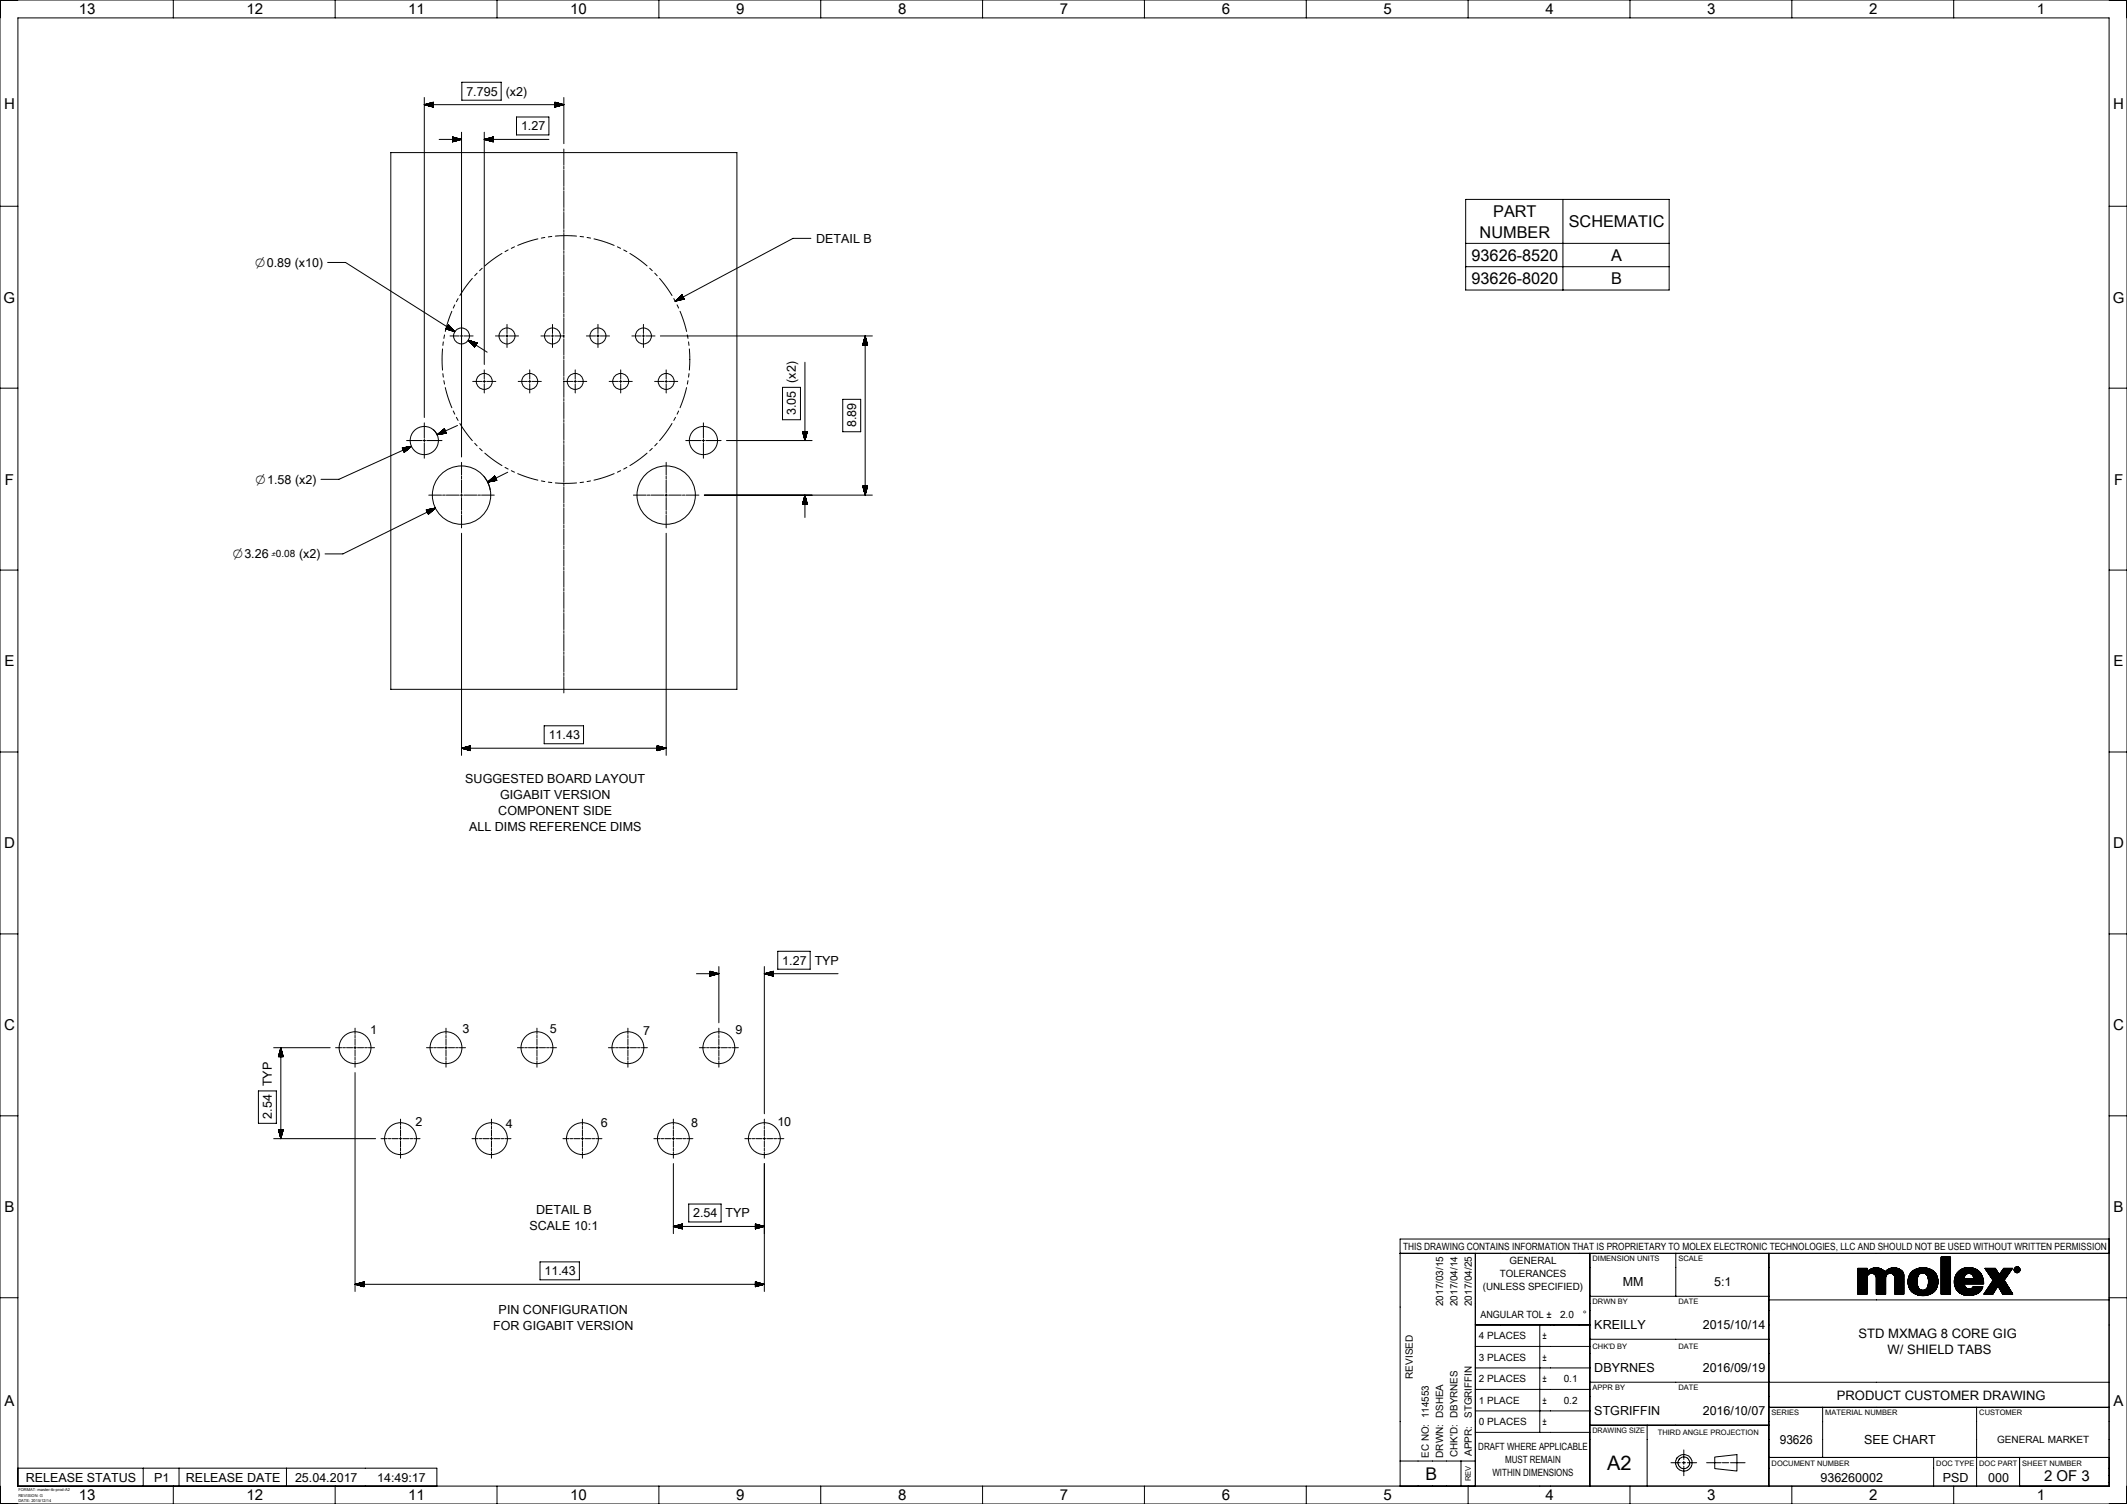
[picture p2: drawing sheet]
<svg xmlns="http://www.w3.org/2000/svg" width="594mm" height="420mm" viewBox="0 0 594 420" stroke-linecap="round" stroke-linejoin="round" font-family="sans-serif">
<defs><g id="words">
<text font-size="5.6" x="448.8" y="410.5">A2</text>
<text font-size="4.9" x="398.1" y="413.2">B</text>
<g font-size="4.5">
<text x="417" y="60.6">PART</text>
<text x="438.1" y="63.5">SCHEMATIC</text>
<text x="413.2" y="66.3">NUMBER</text>
<text x="411" y="72.9">93626-8520</text>
<text x="450" y="72.8">A</text>
<text x="411" y="79.4">93626-8020</text>
<text x="450" y="79.4">B</text>
</g>
<g font-size="4.2">
<text x="22" y="4">13</text>
<text x="68.8" y="4">12</text>
<text x="114" y="4">11</text>
<text x="159.2" y="4">10</text>
<text x="205.6" y="4">9</text>
<text x="250.8" y="4">8</text>
<text x="296" y="4">7</text>
<text x="341.2" y="4">6</text>
<text x="386.4" y="4">5</text>
<text x="431.6" y="4">4</text>
<text x="476.8" y="4">3</text>
<text x="522" y="4">2</text>
<text x="568.8" y="4">1</text>
<text x="1.1" y="30.3">H</text>
<text x="590.1" y="30.3">H</text>
<text x="1" y="84.5">G</text>
<text x="590" y="84.5">G</text>
<text x="1.4" y="135.3">F</text>
<text x="590.4" y="135.3">F</text>
<text x="1.3" y="186.1">E</text>
<text x="590.3" y="186.1">E</text>
<text x="1.1" y="236.9">D</text>
<text x="590.1" y="236.9">D</text>
<text x="1.1" y="287.7">C</text>
<text x="590.1" y="287.7">C</text>
<text x="1.3" y="338.5">B</text>
<text x="590.3" y="338.5">B</text>
<text x="1.3" y="392.7">A</text>
<text x="590.3" y="392.7">A</text>
<text x="570.8" y="413.5">2 OF 3</text>
<text x="22" y="419">13</text>
<text x="68.8" y="419">12</text>
<text x="114" y="419">11</text>
<text x="159.2" y="419">10</text>
<text x="205.6" y="419">9</text>
<text x="250.8" y="419">8</text>
<text x="296" y="419">7</text>
<text x="341.2" y="419">6</text>
<text x="386.4" y="419">5</text>
<text x="431.6" y="419">4</text>
<text x="476.8" y="419">3</text>
<text x="522" y="419">2</text>
<text x="568.8" y="419">1</text>
</g>
<g font-size="3.7">
<text x="71.3" y="74.5">⌀0.89 (x10)</text>
<text x="71.4" y="135.1">⌀1.58 (x2)</text>
<text x="65" y="155.9">⌀3.26</text>
</g>
<g font-size="3.6">
<text x="519" y="373.5">STD MXMAG 8 CORE GIG</text>
<text x="527.1" y="378.1">W/ SHIELD TABS</text>
<text x="513" y="390.8">PRODUCT CUSTOMER DRAWING</text>
</g>
<g font-size="3.5">
<text x="130.2" y="26.7">7.795</text>
<text x="141.2" y="26.7">(x2)</text>
<text x="145.5" y="36.4">1.27</text>
<text x="228" y="67.8">DETAIL B</text>
<text x="222.3" y="106.9" transform="rotate(-90 222.3 106.9)">(x2)</text>
<text x="222.3" y="116" transform="rotate(-90 222.3 116)">3.05</text>
<text x="239.1" y="119.3" transform="rotate(-90 239.1 119.3)">8.89</text>
<text x="83.5" y="155.9">(x2)</text>
<text x="153.2" y="206.4">11.43</text>
<text x="129.9" y="218.6">SUGGESTED BOARD LAYOUT</text>
<text x="139.2" y="227.5">COMPONENT SIDE</text>
<text x="139.7" y="223.1">GIGABIT VERSION</text>
<text x="131" y="232">ALL DIMS REFERENCE DIMS</text>
<text x="218.5" y="269.4">1.27</text>
<text x="227.5" y="269.4">TYP</text>
<text x="103.4" y="288.8">1</text>
<text x="129.2" y="288.4">3</text>
<text x="153.6" y="288.4">5</text>
<text x="179.6" y="288.9">7</text>
<text x="205.4" y="288.7">9</text>
<text x="75.9" y="303.4" transform="rotate(-90 75.9 303.4)">TYP</text>
<text x="75.9" y="312.4" transform="rotate(-90 75.9 312.4)">2.54</text>
<text x="116.1" y="314.5">2</text>
<text x="141.3" y="315.1">4</text>
<text x="167.8" y="314.6">6</text>
<text x="193" y="314.7">8</text>
<text x="217.1" y="314.5">10</text>
<text x="149.7" y="339">DETAIL B</text>
<text x="193.6" y="340">2.54</text>
<text x="202.6" y="340">TYP</text>
<text x="147.9" y="343.5">SCALE 10:1</text>
<text x="152.1" y="356.2">11.43</text>
<text x="453.2" y="359.2">MM</text>
<text x="478.7" y="359.3">5:1</text>
<text x="137.7" y="371.5">FOR GIGABIT VERSION</text>
<text x="139.3" y="367.1">PIN CONFIGURATION</text>
<text x="445.2" y="371.2">KREILLY</text>
<text x="475.5" y="371.3">2015/10/14</text>
<text x="445.2" y="383.3">DBYRNES</text>
<text x="475.5" y="383.3">2016/09/19</text>
<text x="445.2" y="395.3">STGRIFFIN</text>
<text x="475.5" y="395.3">2016/10/07</text>
<text x="497" y="403.3">93626</text>
<text x="520.6" y="403.3">SEE CHART</text>
<text x="7.2" y="413.8">RELEASE STATUS</text>
<text x="43" y="413.8">P1</text>
<text x="51.9" y="413.8">RELEASE DATE</text>
<text x="82.4" y="413.8">25.04.2017</text>
<text x="105.3" y="413.8">14:49:17</text>
<text x="508.4" y="413.8">936260002</text>
<text x="542.5" y="413.8">PSD</text>
<text x="555.2" y="413.8">000</text>
</g>
<g font-size="2.8">
<text x="391.8" y="349">THIS DRAWING CONTAINS INFORMATION THAT IS PROPRIETARY TO MOLEX ELECTRONIC TECHNOLOGIES, LLC AND SHOULD NOT BE USED WITHOUT WRITTEN PERMISSION</text>
<text x="421.6" y="353">GENERAL</text>
<text x="418.8" y="356.6">TOLERANCES</text>
<text x="403" y="364.7" transform="rotate(-90 403 364.7)">2017/03/15</text>
<text x="407" y="364.7" transform="rotate(-90 407 364.7)">2017/04/14</text>
<text x="411" y="364.7" transform="rotate(-90 411 364.7)">2017/04/25</text>
<text x="414.1" y="360.1">(UNLESS SPECIFIED)</text>
<text x="413.4" y="368">ANGULAR TOL ±</text>
<text x="435.7" y="368">2.0</text>
<text x="442" y="368">°</text>
<text x="413" y="374">4 PLACES</text>
<text x="430.7" y="374">±</text>
<text x="413" y="380">3 PLACES</text>
<text x="430.7" y="380">±</text>
<text x="394.5" y="385" transform="rotate(-90 394.5 385)">REVISED</text>
<text x="413" y="386">2 PLACES</text>
<text x="430.7" y="386">±</text>
<text x="436.7" y="386">0.1</text>
<text x="411" y="396" transform="rotate(-90 411 396)">STGRIFFIN</text>
<text x="413" y="392">1 PLACE</text>
<text x="430.7" y="392">±</text>
<text x="436.7" y="392">0.2</text>
<text x="413" y="398">0 PLACES</text>
<text x="430.7" y="398">±</text>
<text x="399" y="407.1" transform="rotate(-90 399 407.1)">EC NO: 114553</text>
<text x="403" y="407.1" transform="rotate(-90 403 407.1)">DRWN: DSHEA</text>
<text x="407" y="406.9" transform="rotate(-90 407 406.9)">CHK'D: DBYRNES</text>
<text x="411" y="406.6" transform="rotate(-90 411 406.6)">APPR:</text>
<text x="412.8" y="405">DRAFT WHERE APPLICABLE</text>
<text x="557.7" y="403">GENERAL MARKET</text>
<text x="416.8" y="412.1">WITHIN DIMENSIONS</text>
<text x="420.3" y="408.5">MUST REMAIN</text>
</g>
<text font-size="2.5" x="75.8" y="155.7">±0.08</text>
<g font-size="2.1">
<text x="444.7" y="352.3">DIMENSION UNITS</text>
<text x="468.7" y="352.3">SCALE</text>
<text x="444.7" y="364.2">DRWN BY</text>
<text x="468.7" y="364.2">DATE</text>
<text x="444.7" y="376.8">CHK'D BY</text>
<text x="468.7" y="376.7">DATE</text>
<text x="444.7" y="388.2">APPR BY</text>
<text x="468.7" y="388.2">DATE</text>
<text x="494.7" y="395.3">SERIES</text>
<text x="509.7" y="395.2">MATERIAL NUMBER</text>
<text x="552.7" y="395.3">CUSTOMER</text>
<text x="444.7" y="400.3">DRAWING SIZE</text>
<text x="463" y="400.8">THIRD ANGLE PROJECTION</text>
<text x="410.8" y="413.6" transform="rotate(-90 410.8 413.6)">REV</text>
<text x="494.7" y="409.3">DOCUMENT NUMBER</text>
<text x="540.7" y="409.3">DOC TYPE</text>
<text x="552.7" y="409.3">DOC PART</text>
<text x="564.7" y="409.3">SHEET NUMBER</text>
</g>
<g font-size="1.1">
<text x="5.1" y="416.5">FORMAT: master-tb-prod-A2</text>
<text x="5.1" y="417.9">REVISION: G</text>
<text x="5.1" y="419.3">DATE: 2015/12/14</text>
</g>
</g></defs>
<g fill="none" stroke="#000" stroke-width=".28">
<path d="M0 0h594v420h-594zM48.4 0v5M93.6 0v5M138.8 0v5M184 0v5M229.2 0v5M274.4 0v5M319.6 0v5M364.8 0v5M410 0v5M455.2 0v5M500.4 0v5"/>
<path d="M545.6 0v5M5 5h584v410h-584zM118.5 27.2v89.4M118.5 29.2h39M118.5 29.2l2.5 .7M118.6 29.2h2.4M118.8 29.3h2.2M118.9 29.1h2.1M119.1 29.1h1.9M119.1 29.4h1.9M119.2 29.4h1.8M119.3 29h1.7"/>
<path d="M119.5 29.5h1.5M119.6 28.9h1.4M119.8 29.6h1.2M119.9 28.8h1.1M120.1 28.8h.9M120.1 29.7h.9M120.3 29.7h.7M120.4 28.7h.6M120.6 29.8h.4M120.7 28.6h.3M120.9 29.9h.1M121 28.6h.1"/>
<path d="M121 28.6v1.3M121 28.6l-2.5 .6M122.6 38.9h6.3M126.4 38.3l2.5 .6M126.4 38.3v1.3M126.4 38.3h.1M126.4 38.3h.3M126.4 38.4h.6M126.4 38.5h.9M126.4 38.5l1.1 .1M126.4 38.6h1.4M126.4 38.7h1.6"/>
<path d="M126.4 38.7l1.9 .1M126.4 38.8h2.1M126.4 38.9h2.4M126.5 39.6h-.1M126.8 39.5h-.4M127.1 39.4l-.7 .1M127.3 39.4h-.9M127.6 39.3h-1.2M127.8 39.2l-1.4 .1M128.1 39.1l-1.7 .1M128.3 39.1h-1.9M128.6 39l-2.2 .1"/>
<path d="M128.9 38.9l-2.5 .7M128.9 36.9v90.7M129 23h11v5h-11zM135.2 36.9v64.9M135.2 38.9h18.1M135.2 38.9l2.5 .7M135.3 38.9h2.4M135.5 39h2.2M135.6 38.8h2.1M135.8 38.8h1.9M135.8 39.1h1.9M136 39.1h1.7"/>
<path d="M136.1 38.7h1.6M136.3 39.2h1.4M136.4 38.6h1.3M136.6 39.3h1.1M136.7 38.6h1M136.9 38.5h.8M136.9 39.4h.8M137 39.4h.7M137.1 38.4h.6M137.3 39.5h.4M137.4 38.3h.3M137.6 39.6h.1"/>
<path d="M137.7 38.3h.1M137.7 38.3v1.3M137.7 38.3l-2.5 .6M144.2 32.7h9.1v5h-9.1zM155 28.6l2.5 .6M155 28.6v1.3M155 28.6h.1M155 28.6h.3M155 28.7h.6M155 28.7l.9 .1M155 28.8h1M155 28.9h1.3"/>
<path d="M155 29h1.6M155 29l1.9 .1M155 29.1h2.1M155 29.2h2.4M155.1 29.9h-.1M155.4 29.8h-.4M155.7 29.7l-.7 .1M155.9 29.7h-.9M156.1 29.6h-1.1M156.4 29.5l-1.4 .1M156.7 29.4l-1.7 .1M156.9 29.4h-1.9"/>
<path d="M157.2 29.3l-2.2 .1M157.5 29.2l-2.5 .7M157.5 27.2v12.9M0 57.6h5M109.1 42.6h96.7v149.9h-96.7zM157.5 41.6v4.6M157.5 46.5v.7M157.5 47.5v4.6M157.5 52.4v.7M157.5 53.4v4.5M157.5 58.2v.8M157.5 59.3v4.5"/>
<path d="M409.3 55.7h56.8v25.3h-56.8zM436.5 55.7v25.3M589 57.6h5M91.5 73.3h5l30.5 19.3M131.9 77.7l-3.5 4.8M133.2 76.3l-.6 .7M134.7 74.9l-.8 .7M140.2 70.8l-4.8 3.5M141.9 69.8l-.9 .5M143.7 68.9l-.9 .5M150.2 66.7l-5.6 1.8M152.1 66.3l-.9 .2"/>
<path d="M154.1 66l-1 .2M157.5 64.1v.8M157.5 65.2v4.5M157.5 70v.8M157.5 71.1v4.5M157.5 75.9v.8M157.5 77v4.5M161 65.9h-5.9M162 66l1 .2M163.9 66.3l1 .2M165.9 66.7l5.6 1.8M172.4 68.9l.9 .5"/>
<path d="M174.2 69.8l.9 .5M175.9 70.8l4.8 3.5M181.4 74.9l.8 .7M182.9 76.3l.6 .7M184.2 77.7l3.5 4.8M226.5 66.6h-5l-32.9 17.5M409.3 68h56.8M409.3 74.5h56.8M123.6 97.4v6M123.8 95.5l-.1 1M124.1 93.5l-.1 1M124.5 91.9l.8-1.2 1.7 1.9"/>
<path d="M124.5 91.9l2.5 .7M124.5 91.8l.2 .1M124.6 91.8l.4 .2M124.6 91.7l.6 .4M124.7 91.7l.8 .5M124.7 91.6l1 .6M124.8 91.4l1.7 1.1M124.8 91.4l1.9 1.1M124.9 91.3l2 1.3M125 91.2l1.7 1.1M125 91.1l1.5 1M125 91.1l1.4 .9"/>
<path d="M125.1 91l1.1 .8M125.1 91l.9 .5M125.1 90.9l.7 .4M125.2 90.9l.5 .3M125.2 90.8l.3 .2M125.3 90.7h.1M125.7 93.8h2.5M126 92.3l-1.3-.8 1.6 .9M126.2 86.9l-1.8 5.7M127 85.1l-.4 .9M127.9 83.4l-.4 .9M128.5 93.8h.8"/>
<path d="M129.6 93.8h2.5M130.8 95l5.3 3.4M130.8 95l1.7 1.9 .7-1.1M130.8 95l2.4 .8M130.9 95l2 1.3M130.9 95.2l2 1.2M131.1 95.4l1.7 1.1M131.1 95.1l1.9 1.1M131.3 95.6l1.5 .9M131.4 95.2l1.6 1M131.5 95.8l1.2 .8M131.6 95.9l1.1 .7"/>
<path d="M131.7 95.3l1.3 .8M131.8 96.2l.9 .5M131.9 95.4l1.2 .7M132 96.4l.6 .4M132.2 95.4l.9 .6M132.2 96.6l.4 .3-.2-.2M132.5 95.5l.7 .4M132.7 95.6l.5 .3M132.9 95.7l.3 .1M133.2 95.8h.1M138.4 93.8h2.5M141.2 93.8h.8"/>
<path d="M141.6 90.6v2.5M141.6 93.4v.8M141.6 94.5v2.5M142.3 93.8h2.5M151.1 93.8h2.5M153.9 93.8h.8M154.3 90.6v2.5M154.3 93.4v.8M154.3 94.5v2.5M155 93.8h2.5M157.5 81.8v.8M157.5 82.9v4.5"/>
<path d="M157.5 87.7v.8M157.5 88.8v4.5M157.5 93.6v.8M157.5 94.7v4.5M157.5 99.5v.8M163.8 93.8h2.5M166.6 93.8h.8M167 90.6v2.5M167 93.4v.8M167 94.5v2.5M167.7 93.8h2.5M176.5 93.8h2.5"/>
<path d="M179.3 93.8h.8M179.7 90.6v2.5M179.7 93.4v.8M179.7 94.5v2.5M180.4 93.8h2.5M184.4 93.8h59.2M188.2 83.4l.4 .9M189 84l1.8-1-2 1.1M189.1 85.1l.4 .9M189.9 86.9l1.8 5.7M190 82.8l.5-.3-.6 .4M190.5 82.4h-.1"/>
<path d="M190.5 82.4l-.4 .2M190.6 82.6l-1 .6M190.6 82.7l-1.2 .6M190.7 82.8l-1.6 .8M190.7 82.8l-1.7 .9M190.7 82.8l-1.8 1M190.9 83.1l-1.8 .9M190.9 83.2l-1.4 .7M190.9 83.2l-1.2 .6M191 83.3l-.9 .5M191 83.3l-.7 .4M191 83.4l-.5 .3"/>
<path d="M191.1 83.5l-.2 .1M191.1 83.5h.1M191.1 83.5l-2.5 .6M191.1 83.5l-.6-1.2-1.9 1.8M191.9 93.5l.2 1M192.3 95.5l.1 1M192.5 97.4v6M240.9 96.3h1.4M241 96.3h.1M241 96v.3M241.1 95.7v.6M241.2 95.4v.9"/>
<path d="M241.2 95.2v1.1M241.3 95v1.3M241.4 94.7v1.6M241.5 94.4v1.9M241.5 94.2v2.1M241.6 93.9v2.4M241.6 93.8v44.5M241.6 93.8l-.7 2.5M241.6 93.8l.7 2.5M241.7 94.1v2.2M241.8 94.4v1.9M241.8 94.6v1.7"/>
<path d="M241.9 94.9v1.4M242 95.1v1.2M242 95.4v.9M242.1 95.6v.7M242.2 95.9v.4M242.2 96.2v.1M0 108.4h5M118.5 118.1v4.3M120.9 120l1.3 1.6M123.7 104.3l.1 1M124 106.3l.1 1M124.1 119.8h-.1"/>
<path d="M124.1 119.8l-.3 .2M124.1 119.9l-.5 .3M124.2 120l-.8 .3M124.4 108.2l1.8 5.7M126.6 114.8l.4 .9M127.5 116.5l.4 .9M127.8 118.8l-5.7 2.6M128.4 118.3l3.5 4.8M132 106.5h2.6M134.9 106.5h.7M135.2 103.3v2.5M135.2 106.1v.8"/>
<path d="M135.2 107.2v2.5M135.9 106.5h2.6M144.7 106.5h2.6M147.6 106.5h.7M147.9 103.3v2.5M147.9 106.1v.8M147.9 107.2v2.5M148.6 106.5h2.6M157.4 106.5h2.6M157.5 100.6v4.5M157.5 105.4v.7M157.5 106.4v4.6"/>
<path d="M157.5 111.3v.7M157.5 112.3v4.6M157.5 117.2v.7M157.5 118.2v4.6M160.3 106.5h.7M160.6 103.3v2.5M160.6 106.1v.8M160.6 107.2v2.5M161.3 106.5h2.6M170.1 106.5h2.6M173 106.5h.7M173.3 103.3v2.5"/>
<path d="M173.3 106.1v.8M173.3 107.2v2.5M174 106.5h2.6M182.8 106.5h2.6M185.7 106.5h.7M186 103.3v2.5M186 106.1v.8M186 107.2v2.5M186.7 106.5h2.6M187.7 118.3l-3.5 4.7M188.6 116.5l-.4 .9M189.5 114.8l-.4 .9"/>
<path d="M191.7 108.2l-1.8 5.7M192.1 106.3l-.2 1M192.4 104.3l-.1 1M196.4 118.1v4.3M218.5 108.2h5v9h-5zM224.8 101.2v21.8M235.3 111.5h5.1v9.1h-5.1zM589 108.4h5M112.4 125.1l.5 1.2M112.4 125.1h.1M112.7 125l-.3 .1M113 125l-.6 .2"/>
<path d="M113 126.2l-.1 .1M113.2 124.9l-.8 .3M113.2 126l-.3 .2M113.5 124.9l-1 .4M113.5 125.8l-.7 .3M113.6 123h4.2M113.7 125.7l-.9 .4M113.7 124.8l-1.2 .6M113.8 125.5l-1 .5M114 124.8l-1.5 .6M114.1 125.3l-1.4 .6M114.3 125.2l-1.6 .7"/>
<path d="M114.5 124.7l-2 .8 1.7-.7M114.5 125l-1.8 .8M114.7 124.8l-2 1M114.8 124.7l-2.2 .9M114.9 124.7l-20.2 9.2h-5M114.9 124.7l-2.5 .4M114.9 124.7l-2 1.6M118.1 123h.8M118.5 122.7v.7M118.5 123.7v4.3M119.2 123h4.2M119.7 138.3h3.6"/>
<path d="M122.1 121.4l2-1.6 .5 1.2zM122.7 121.3l1.7-.8-2 .8M123.6 138.3h.8M124.2 120l-1.1 .5M124.2 120.1l-1.2 .6M124.3 120.2l-1.5 .6M124.3 120.2l-1.8 .8M124.3 120.3l-2 .9M124.3 120.3l-2.1 1M124.5 120.6l-1.6 .7M124.5 120.7l-1.4 .5M124.5 121h-.3"/>
<path d="M124.5 120.7l-1.1 .5M124.6 120.8l-.9 .3M124.6 120.9l-.6 .2M124.7 138.3h3.5M128.5 138.3h.8M128.9 129.1v3.6M128.9 133v.7M128.9 134v3.6M128.9 137.9v.7M128.9 138.9v3.6M129.6 138.3h3.5M132.6 123.8l.6 .7"/>
<path d="M133.4 138.3h.8M133.9 125.2l.8 .7M134.5 138.3h3.5M135.1 133l1 1.5 .8 2.3M135.4 126.5l4.8 3.5M137 134.5l1.5-.8-1.7 .8M138.1 132.9l.6 1.2M138.1 132.9l-1.9 1.7M138.1 132.9v.1M138.2 133l-.3 .2M138.2 133l-.5 .4M138.2 133.1l-.8 .4"/>
<path d="M138.3 133.2l-1 .5M138.3 133.2l-1.2 .7M138.3 133.3l-1.4 .8M138.3 133.4l-1.7 .9M138.4 133.4l-2 1.1M138.4 133.5l-2.1 1.1M138.5 133.6l-2 1M138.6 133.8l-1.3 .6M138.6 133.9l-1.1 .5M138.6 133.9l-.8 .4M138.6 134l-.6 .3M138.7 134l-.4 .2"/>
<path d="M138.7 134.1l-.1 .1M138.7 134.1l-2.5 .5M141 130.5l.9 .5M141.8 131.9l-5.6 2.7M142.8 131.4l.9 .5M144.6 132.3l5.6 1.8M151.2 134.3l.9 .2M153.1 134.6l1 .2M155.1 134.9h5.9M157.5 123.1v.7M157.5 124.1v4.6M157.5 129v.7"/>
<path d="M157.5 130v4.6M157.5 134.9v.7M157.5 135.9v4.6M163 134.6l-1 .2M164.9 134.3l-1 .2M171.5 132.3l-5.6 1.8M173.3 131.4l-.9 .5M175.1 130.5l-.9 .5M176.9 138.3h3.6M180.7 126.5l-4.8 3.5M180.8 138.3h.7M181.8 138.3h3.6"/>
<path d="M182.2 125.2l-.8 .7M183.5 123.8l-.6 .7M185.7 138.3h.7M186 129.1v3.6M186 133v.7M186 134v3.6M186 137.9v.7M186 138.9v3.6M186.7 138.3h3.6M190.6 138.3h.7M191.5 123h4.3M191.6 138.3h3.6"/>
<path d="M196.1 123h.7M196.4 122.7v.7M196.4 123.7v4.3M196.7 138.3h46.9M197.1 123h4.3M202.9 123h23.9M224.1 120.5h1.4M224.1 120.5l.7 2.5M224.1 120.5v.1M224.2 120.5v.3M224.2 120.5l.1 .6M224.3 120.5v.8"/>
<path d="M224.3 140v.8M224.4 120.5v1.1M224.4 139.7v1.1M224.4 120.5l.1 1.4M224.5 139.4v1.4M224.5 120.5l.1 1.7M224.6 139.1v1.7M224.6 120.5v1.9M224.6 138.9v1.9M224.6 120.5l.1 2.1M224.7 138.6v2.2M224.7 120.5l.1 2.4"/>
<path d="M224.8 138.4v2.4M224.8 138.3v6.2M224.8 138.3l-.7 2.5M224.8 138.3l.7 2.5M224.9 138.6v2.2M224.9 120.5v2.2M224.9 138.7v2.1M225 120.5l-.1 2.1M225 139v1.8M225 120.5v1.8M225.1 139.3v1.5M225.1 120.5v1.5"/>
<path d="M225.1 139.6v1.2M225.2 120.5l-.1 1.2M225.2 139.8v1M225.2 120.5v1M225.3 120.5v.7M225.4 120.5v.4M225.5 120.5l-.1 .2M225.5 120.5l-.7 2.5M240.9 135.8h1.4M240.9 135.8l.7 2.5M241 135.8h.1M241 135.8v.3"/>
<path d="M241.1 135.8v.6M241.1 135.8l.1 .9M241.2 135.8v1M241.3 135.8v1.3M241.3 135.8l.1 1.6M241.4 135.8l.1 1.9M241.5 135.8v2.1M241.5 135.8l.1 2.4M241.7 135.8v2.2M241.8 135.8v1.9M241.9 135.8l-.1 1.7M241.9 135.8v1.4"/>
<path d="M242 135.8v1.1M242.1 135.8l-.1 .9M242.1 135.8v.7M242.2 135.8v.4M242.3 135.8l-.1 .1M242.3 135.8l-.7 2.5M0 159.2h5M119.3 142.3l-.2 .1M119.5 142.3l-.4 .2M119.7 143.6h-.1M119.8 142.3l-.7 .3M119.9 143.4l-.3 .2"/>
<path d="M120 142.2l-.8 .4M120.3 143.1l-.7 .4 .4-.3M120.3 142.1l-1.1 .6M120.5 142.9l-1 .5M120.5 142.1l-1.3 .6M120.7 142.7l-1.2 .6M120.8 142l-1.5 .8M120.9 142.5l-1.4 .7M121.1 142.3l-1.7 .9M121.3 142.1l-1.9 1M121.4 141.9l-2.1 1 1.8-.9M121.5 141.9l-2.1 1.2"/>
<path d="M121.6 141.9l-25.8 12.8h-5M121.6 141.9l-2.5 .5 .5 1.2M121.6 141.9l-2 1.7M128.9 142.8v.8M128.9 143.9v3.5M128.9 148.9v62M157.5 140.8v.7M157.5 141.8v4.6M157.5 146.7v.7M157.5 147.7v4.5M157.5 152.5v.8M157.5 153.6v4.5"/>
<path d="M157.5 158.4v.8M157.5 159.5v4.5M186 142.8v.8M186 143.9v3.5M186 148.9v62M224.1 140.8h1.4M224.1 140.7v.1M224.2 140.4v.4M224.3 140.2v.6M225.3 140.1v.7M225.4 140.4v.4M225.4 140.6v.2"/>
<path d="M589 159.2h5M157.5 164.3v.8M157.5 165.4v4.5M157.5 170.2v.8M157.5 171.3v4.5M157.5 176.1v.8M157.5 177.2v4.5M157.5 189v4.5M157.5 182v.8M157.5 183.1v4.5M157.5 187.9v.8M0 210h5"/>
<path d="M128.9 208.9h57.1M128.9 208.9l2.5 .7M129 208.9h2.4M129.2 209h2.2M129.3 208.8h2.1M129.4 209.1h2M129.6 208.8h1.8M129.6 209.1h1.8M129.7 208.7h1.7M129.9 209.2h1.5M130 208.6h1.4M130.2 209.3h1.2"/>
<path d="M130.3 208.6h1.1M130.4 209.3h1M130.6 208.5h.8M130.7 209.4h.7M130.8 208.4h.6M131 209.5h.4M131.1 208.4h.3M131.3 209.6h.1M131.4 208.3h.1M131.4 208.3v1.3M131.4 208.3l-2.5 .6M152 202.7h11v5h-11z"/>
<path d="M183.5 208.3h.1M183.5 208.3l.4 .1M183.5 208.4h.6M183.5 208.5h.8M183.5 208.5l1.1 .1M183.5 208.6h1.4M183.5 208.7h1.7M183.5 208.7l1.9 .1M183.5 208.8h2.2M183.5 208.9h2.4M183.5 208.3l2.5 .6M183.5 208.3v1.3"/>
<path d="M183.7 209.6h-.2M184 209.5l-.5 .1M184.2 209.4l-.7 .1M184.5 209.3l-1 .1M184.7 209.3h-1.2M185 209.2l-1.5 .1M185.3 209.1l-1.8 .1M185.6 209.1h-2.1M185.8 209h-2.3M186 208.9l-2.5 .7M589 210h5M0 260.8h5"/>
<path d="M194.5 271.9h6.3M198.3 271.3h.1M198.3 271.3h.3M198.3 271.4h.6M198.3 271.4l.8 .1M198.3 271.5h1M198.3 271.6h1.3M198.3 271.6l1.6 .1M198.3 271.7l1.9 .1M198.3 271.8h2.1M198.3 271.8l2.4 .1M198.3 271.2l2.5 .7"/>
<path d="M198.3 271.2v1.4M198.4 272.5l-.1 .1M198.7 272.5h-.4M199 272.4h-.7M199.1 272.3l-.8 .1M199.4 272.3h-1.1M199.7 272.2h-1.4M200 272.1l-1.7 .1M200.2 272.1h-1.9M200.5 272h-2.2M200.8 271.9l-2.5 .7M200.8 269.9v15.7"/>
<path d="M213.5 271.9h20.5M213.5 269.9v41.1M213.5 271.9l2.5 .7M213.5 271.9h2.5M213.7 272h2.3M213.8 271.8h2.2M214 272.1h2M214 271.8h2M214.2 272.1h1.8M214.3 271.7h1.7M214.5 272.2h1.5M214.6 271.6h1.4"/>
<path d="M214.8 272.3h1.2M214.9 271.5h1.1M215.1 272.3h.9M215.1 271.5h.9M215.3 272.4h.7M215.3 271.4h.7M215.5 272.5h.5M215.6 271.3h.4M215.8 272.5h.2M215.9 271.3h.1M216 271.2v1.4M216 271.2l-2.5 .7"/>
<path d="M217.2 265.7h9.1v5h-9.1zM589 260.8h5M76.4 292.6h15.8M77.8 295.1h1.3M77.8 294.9v.2M77.9 294.7v.4M77.9 294.4v.7M78 294.2v.9M78.1 293.9v1.2M78.1 293.6v1.5M78.2 293.3v1.8M78.3 293.1v2"/>
<path d="M78.4 292.9v2.2M78.4 292.6v25.4M78.4 292.6l-.6 2.5M78.4 292.6l.7 2.5M78.5 292.7v2.4M78.5 293v2.1M78.6 293.1v2M78.7 293.4v1.7M78.7 293.7v1.4M78.8 294v1.1M78.9 294.2v.9M78.9 294.5v.6"/>
<path d="M79 294.8v.3M79.1 295v.1M93.7 292.6h1.7M95.7 292.6h.8M96.8 292.6h1.7M98.8 292.6h.7M99.2 287.1v1.7M99.2 289.1v.8M99.2 290.2v1.7M99.2 292.2v.8M99.2 293.3v1.7M99.2 295.3v.7"/>
<path d="M99.2 296.3v1.7M99.2 299.5v61.2M99.8 292.6h1.7M101.8 292.6h.8M102.9 292.6h1.7M119.1 292.6h1.7M121.1 292.6h.8M122.2 292.6h1.7M124.2 292.6h.7M124.6 287.1v1.7M124.6 289.1v.8M124.6 290.2v1.7"/>
<path d="M124.6 292.2v.8M124.6 293.3v1.7M124.6 295.3v.7M124.6 296.3v1.7M125.2 292.6h1.7M127.2 292.6h.8M128.3 292.6h1.7M144.5 292.6h1.7M146.5 292.6h.8M147.6 292.6h1.7M149.6 292.6h.7M150 287.1v1.7"/>
<path d="M150 289.1v.8M150 290.2v1.7M150 292.2v.8M150 293.3v1.7M150 295.3v.7M150 296.3v1.7M150.6 292.6h1.7M152.6 292.6h.8M153.7 292.6h1.7M169.9 292.6h1.7M171.9 292.6h.8M173 292.6h1.7"/>
<path d="M175 292.6h.7M175.4 287.1v1.7M175.4 289.1v.8M175.4 290.2v1.7M175.4 292.2v.8M175.4 293.3v1.7M175.4 295.3v.7M175.4 296.3v1.7M176 292.6h1.7M178 292.6h.8M179.1 292.6h1.7M195.3 292.6h1.7"/>
<path d="M197.3 292.6h.8M198.4 292.6h1.7M200.4 292.6h.7M200.8 287.1v1.7M200.8 289.1v.8M200.8 290.2v1.7M200.8 292.2v.8M200.8 293.3v1.7M200.8 295.3v.7M200.8 296.3v1.7M201.4 292.6h1.7M203.4 292.6h.8"/>
<path d="M204.5 292.6h1.7M0 311.6h5M72.2 304.6h5v9.1h-5zM76.4 318h28.5M77.8 315.5h1.3M77.8 315.5l.6 2.5M77.8 315.5v.1M77.8 315.5l.1 .4M77.9 315.5v.7M78 315.5v.9M78 315.5l.1 1.1M78.1 315.5v1.4"/>
<path d="M78.2 315.5v1.7M78.2 315.5l.1 1.9M78.3 315.5l.1 2.2M78.5 315.5v2.4M78.6 315.5l-.1 2.1M78.6 315.5v1.9M78.7 315.5v1.6M78.8 315.5l-.1 1.3M78.8 315.5v1.1M78.9 315.5v.9M79 315.5l-.1 .6M79.1 315.5l-.1 .3"/>
<path d="M79.1 315.5h.1M79.1 315.5l-.7 2.5M106.4 318h1.7M108.4 318h.8M109.5 318h1.7M111.5 318h.7M111.9 312.5v1.7M111.9 314.5v.8M111.9 315.6v1.7M111.9 317.6v.8M111.9 318.7v1.7M112.5 318h1.7"/>
<path d="M114.5 318h.8M115.6 318h1.7M131.8 318h1.7M133.8 318h.8M134.9 318h1.7M136.9 318h.7M137.3 312.5v1.7M137.3 314.5v.8M137.3 315.6v1.7M137.3 317.6v.8M137.3 318.7v1.7M137.9 318h1.7"/>
<path d="M139.9 318h.8M141 318h1.7M157.2 318h1.7M159.2 318h.8M160.3 318h1.7M162.3 318h.7M162.7 312.5v1.7M162.7 314.5v.8M162.7 315.6v1.7M162.7 317.6v.8M162.7 318.7v1.7M163.3 318h1.7"/>
<path d="M165.3 318h.8M166.4 318h1.7M182.6 318h1.7M184.6 318h.8M185.7 318h1.7M187.7 318h.7M188.1 312.5v1.7M188.1 314.5v.8M188.1 315.6v1.7M188.1 317.6v.8M188.1 318.7v1.7M188.7 318h1.7"/>
<path d="M190.7 318h.8M191.8 318h1.7M208 318h1.7M210 318h.8M211.1 318h1.7M213.1 318h.7M213.5 312.5v1.7M213.5 314.5v.8M213.5 315.6v1.7M213.5 317.6v.8M213.5 318.7v1.7M214.1 318h1.7"/>
<path d="M216.1 318h.8M217.2 318h1.7M589 311.6h5M111.9 320.7v.7M111.9 321.7v1.7M137.3 320.7v.7M137.3 321.7v1.7M162.7 320.7v.7M162.7 321.7v1.7M188.1 320.7v.7M188.1 321.7v1.7M188.1 324.9v19.6"/>
<path d="M192.3 336.2h9.1v5h-9.1zM213.5 320.7v.7M213.5 321.7v1.7M213.5 324.9v35.8M99.2 358.7h114.3M99.2 358.7l2.5 .6M99.2 358.7l2.5-.7v1.3M99.3 358.6h2.4M99.3 358.7h2.4M99.6 358.5h2.1M99.6 358.8h2.1M99.8 358.5h1.9"/>
<path d="M99.8 358.8h1.9M100.1 358.4h1.6M100.1 358.9h1.6M100.4 358.3h1.3M100.4 359h1.3M100.7 358.2h1M100.7 359.1h1M100.9 358.2h.8M100.9 359.1h.8M101.1 358.1h.6M101.1 359.2h.6M101.4 358h.3"/>
<path d="M101.4 359.3h.3M101.6 359.3h.1M150.8 352.4h11v5h-11zM188.1 342.5h25.4M188.1 342.5l2.5 .7M188.1 342.5h2.5M188.3 342.6h2.3M188.3 342.4h2.3M188.6 342.6h2M188.6 342.3h2M188.9 342.7h1.7M188.9 342.3h1.7"/>
<path d="M189.1 342.8h1.5M189.2 342.2h1.4M189.4 342.8h1.2M189.4 342.1h1.2M189.7 342.9h.9M189.7 342.1h.9M189.9 343h.7M189.9 342h.7M190.1 343.1h.5M190.2 341.9h.4M190.4 343.1h.2M190.4 341.9h.2"/>
<path d="M190.6 341.8v1.4M190.6 341.8l-2.5 .7M211 341.8l.1 .1M211 341.9h.3M211 341.9l.6 .1M211 342l.8 .1M211 342.1h1.1M211 342.2h1.3M211 342.2l1.6 .1M211 342.3h1.9M211 342.4h2.2M211 342.4l2.4 .1"/>
<path d="M211 341.8l2.5 .7M211 341.8v1.4M211 358h.2M211 358.1h.5M211 358.1l.7 .1M211 358.2h.9M211 358.3h1.2M211 358.3l1.5 .1M211 358.4l1.8 .1M211 358.5h2M211 358.5l2.3 .1M211 359.3h.1"/>
<path d="M211.1 343.1l-.1 .1M211.2 359.3h-.2M211.4 343.1h-.4M211.5 359.2h-.5M211.7 343h-.7M211.7 359.1l-.7 .1M211.8 342.9h-.8M211.9 359.1h-.9M212.1 342.8l-1.1 .1M212.2 359h-1.2M212.4 342.8h-1.4M212.5 358.9l-1.5 .1"/>
<path d="M212.6 342.7h-1.6M212.8 358.8l-1.8 .1M212.9 342.6l-1.9 .1M213 358.8h-2M213.2 342.6h-2.2M213.3 358.7l-2.3 .1M213.5 358.7l-2.5-.7v1.3M213.5 342.5l-2.5 .7M213.5 358.7l-2.5 .6M391 350h198M412 350v65M444 350v65"/>
<path d="M468 350v12M494 350v65M518.9 354.2l-.1 .1M519 354.2l-.2 .2M519.1 354.2l-.3 .3M519.2 354.2l-.4 .4M519.3 354.2l-.5 .5M519.4 354.2l-.6 .6M519.5 354.2l-.7 .7M519.6 354.2l-.8 .8M519.7 354.2l-.9 .9M519.8 354.2l-1 .9"/>
<path d="M519.9 354.2l-1.1 1.1M520 354.2l-1.2 1.2M520.1 354.2l-1.3 1.2M520.2 354.2l-1.4 1.4M520.4 354.2l-1.6 1.5M520.5 354.2l-1.7 1.7M520.6 354.2l-1.8 1.8M520.7 354.2l-1.9 1.8M520.8 354.2l-2 2M520.9 354.2l-2.1 2.1M521 354.2l-2.2 2.1M521.1 354.2l-2.3 2.3"/>
<path d="M521.2 354.2l-2.4 2.4M521.3 354.2l-2.5 2.4M521.4 354.2l-2.6 2.6M521.4 360l-1.4 1.4M521.4 359.9l-1.5 1.5M521.4 359.7l-1.6 1.7M521.4 359.7l-1.7 1.7M521.4 359.6l-1.8 1.8M521.4 359.4l-1.9 2M521.4 359.4l-2 2M521.4 359.3l-2.1 2.1M521.4 359.1l-2.2 2.3"/>
<path d="M521.4 359.1l-2.3 2.3M521.4 359l-2.4 2.4M521.4 358.8l-2.5 2.6M521.4 358.8l-2.6 2.6M521.4 358.7l-2.6 2.6M521.4 358.4l-2.6 2.6M521.4 358.3l-2.6 2.6M521.4 358.2l-2.6 2.6M521.4 358.1l-2.6 2.6M521.4 358l-2.6 2.6M521.4 357.9l-2.6 2.6M521.4 357.8l-2.6 2.6"/>
<path d="M521.4 357.7l-2.6 2.6M521.4 357.6l-2.6 2.6M521.4 357.5l-2.6 2.6M521.4 357.4l-2.6 2.6M521.4 357.3l-2.6 2.6M521.4 357.2l-2.6 2.6M521.4 357.1l-2.6 2.6M521.4 357l-2.6 2.6M521.4 356.9l-2.6 2.6M521.4 356.9v4.5M521.4 356.9a1.29 1.29 0 0 1 1.3-1.3 1.29 1.29 0 0 1 1.3 1.3M521.4 356.8l-2.6 2.6"/>
<path d="M521.4 354.2v1a3.3 3.3 0 0 1 5 0M521.4 355.1l-2.6 2.6M521.4 355l-2.6 2.7M521.4 354.9l-2.6 2.6M521.4 354.7l-2.6 2.7 2.6-2.6M521.4 354.6l-2.6 2.6M521.4 354.5l-2.6 2.6M521.4 354.4l-2.6 2.7M521.4 354.3l-2.6 2.6M521.4 354.2l-2.6 2.7M521.4 354.2h-2.6v7.2M521.4 356.7l-2.6 2.6"/>
<path d="M521.5 356.5l-2.7 2.7M521.6 356.2l-2.8 2.9 2.7-2.7M521.7 356l-2.9 2.9M522 354.7l-3.2 3.1M522.3 354.5l-3.5 3.5M522.4 354.4l-3.6 3.6M522.7 354.3l-3.9 3.8M522.9 354.2l-4.1 4.1M523.1 354.1l-4.3 4.3M523.3 354.1l-4.5 4.5M523.3 355.7l1.6-1.5-1.5 1.6M523.5 354.1l-4.7 4.6"/>
<path d="M523.6 355.9l1.7-1.6-1.7 1.7M523.6 354.1l-4.8 4.8M523.7 354.1l-1.8 1.8M523.8 354l-1.7 1.7M523.8 356.3l1.9-1.8-1.8 1.8M523.9 354l-1.6 1.6M524 359.6l2.6-2.6-2.6 2.7M524 357.4l2.3-2.3-2.3 2.4M524 356.9v4.5M524 354l-1.6 1.6M524.1 354.1l-1.6 1.5M524.2 354.1l-1.6 1.5"/>
<path d="M524.3 354.1l-1.6 1.5M524.4 354.1l-1.6 1.5M524.4 354.1l-1.5 1.5M524.5 354.1l-1.5 1.5M524.6 354.1l-1.5 1.5M524.7 354.1l-1.5 1.6M524.8 354.2l-1.6 1.5M525 354.2l-1.6 1.6M525.1 354.3l-1.6 1.5M525.1 354.3l-1.6 1.6M525.3 354.4l-1.6 1.6M525.4 354.4l-1.7 1.7"/>
<path d="M525.5 354.4l-1.7 1.7M525.5 354.5l-1.7 1.7M525.7 354.6l-1.8 1.8M525.8 354.6l-1.9 1.9M525.8 354.7l-1.9 1.8M525.9 354.7l-1.9 1.9M526 354.8l-2 2M526.1 354.8l-2.1 2.1M526.1 354.9l-2.1 2.1M526.2 354.9l-2.2 2.2M526.2 355l-2.2 2.2M526.3 355l-2.3 2.3"/>
<path d="M526.4 355.2l-2.4 2.4M526.6 356.9a1.29 1.29 0 0 1 1.3-1.3 1.29 1.29 0 0 1 1.3 1.3v4.5M526.6 360l-1.4 1.4M526.6 359.9l-1.5 1.5M526.6 359.8l-1.6 1.6M526.6 359.7l-1.7 1.7M526.6 359.6l-1.8 1.8M526.6 359.5l-1.9 1.9M526.6 359.4l-2 2M526.6 359.3l-2.1 2.1M526.6 359.2l-2.2 2.2M526.6 359.1l-2.3 2.3"/>
<path d="M526.6 359l-2.4 2.4M526.6 358.9l-2.5 2.5M526.6 358.8l-2.6 2.6M526.6 358.7l-2.6 2.7M526.6 358.6l-2.6 2.7M526.6 358.5l-2.6 2.7M526.6 358.4l-2.6 2.7M526.6 358.3l-2.6 2.7M526.6 358.2l-2.6 2.7M526.6 358.1l-2.6 2.7M526.6 358l-2.6 2.7M526.6 357.9l-2.6 2.7"/>
<path d="M526.6 357.8l-2.6 2.7M526.6 357.7l-2.6 2.7M526.6 357.6l-2.6 2.7M526.6 357.5l-2.6 2.7M526.6 357.4l-2.6 2.7M526.6 357.3l-2.6 2.7M526.6 357.1l-2.6 2.8 2.6-2.7M526.6 356.9v4.5M526.6 356.8l-2.6 2.7M526.6 356.8l-2.6 2.6M526.6 356.6l-2.6 2.7M526.7 356.5l-2.7 2.7"/>
<path d="M526.7 356.4l-2.7 2.7M526.9 356.1l-2.9 2.9M527.1 354.6l-3.1 3.1M527.4 354.4l-3.4 3.4M527.5 354.4l-3.5 3.5M527.7 354.3l-3.7 3.7M527.9 355.6l1.6-1.5-1.5 1.5M528 354.2l-4 4 3.9-4M528.2 354.1l-4.2 4.2M528.3 354.1l-4.3 4.3M528.4 355.7l1.5-1.5-1.5 1.5M528.4 354.1l-4.4 4.4"/>
<path d="M528.5 354.1l-4.5 4.5M528.6 354.1l-4.6 4.6M528.7 354.1l-4.7 4.7M528.7 355.9l1.7-1.5-1.6 1.5M528.8 354l-4.8 4.9M528.9 356.1l1.7-1.6-1.7 1.6M529 354l-1.9 1.8M529 354l-1.6 1.7M529.1 356.4l1.7-1.7-1.7 1.7M529.1 354.1l-1.6 1.5M529.2 357.5l2.3-2.2-2.3 2.4M529.2 354.1l-1.5 1.5"/>
<path d="M529.3 354.1l-1.6 1.5M529.6 354.1l-1.6 1.5M529.7 354.1l-1.6 1.5M529.7 354.1l-1.5 1.5M529.8 354.2l-1.5 1.4M530 354.2l-1.5 1.5M530.1 354.3l-1.5 1.5M530.2 354.3l-1.6 1.5M530.2 354.3l-1.5 1.5M530.4 354.4l-1.5 1.6M530.6 354.5l-1.6 1.7 1.7-1.6M530.7 354.6l-1.7 1.7"/>
<path d="M530.9 354.7l-1.8 1.8M531 354.8l-1.8 1.8M531 354.8l-1.8 1.9M531.1 354.9l-1.9 1.9M531.1 354.9l-1.9 2M531.1 354.9l.6 1.2M531.1 354.9a3.3 3.3 0 0 0-4.7 .3M531.2 354.9l-2 2M531.2 355l-2 2.1M531.3 355l-2.1 2.2M531.3 355.1l-2.1 2.1M531.3 355.1l-2.1 2.3"/>
<path d="M531.4 355.2l-2.2 2.3M531.5 355.4l-2.3 2.4 2.3-2.3M531.6 355.5l-2.4 2.5M531.6 355.6l-2.4 2.4M531.6 355.7l-2.4 2.4M531.6 355.7l-2.4 2.6M531.7 355.8l-2.5 2.5M531.7 355.9l-2.5 2.5M531.7 356l-2.5 2.6M531.7 360l-1.5 1.4M531.7 359.8l-1.6 1.6M531.7 359.7l-1.8 1.7"/>
<path d="M531.7 359.5l-1.9 1.9M531.7 359.4l-2.1 2M531.7 359.2l-2.2 2.2M531.7 359.1l-2.4 2.3M531.7 359l-2.4 2.4M531.7 358.9l-2.5 2.5M531.7 358.8l-2.5 2.5M531.7 358.6l-2.5 2.6 2.5-2.5M531.7 358.5l-2.5 2.5M531.7 358.4l-2.5 2.5M531.7 358.3l-2.5 2.5M531.7 358.2l-2.5 2.5"/>
<path d="M531.7 358.1l-2.5 2.5M531.7 358l-2.5 2.5M531.7 357.9l-2.5 2.5M531.7 357.8l-2.5 2.5M531.7 357.7l-2.5 2.5M531.7 357.6l-2.5 2.5M531.7 357.5l-2.5 2.5M531.7 357.4l-2.5 2.5M531.7 357.3l-2.5 2.5M531.7 357.2l-2.5 2.6M531.7 356.9l-2.5 2.7M531.7 356.8l-2.5 2.5"/>
<path d="M531.7 356.7l-2.5 2.5M531.7 356.6l-2.5 2.6M531.7 356.5l-2.5 2.5M531.7 356.4l-2.5 2.5M531.7 356.3l-2.5 2.6M531.7 356.2l-2.5 2.5M531.7 356.1l-2.5 2.5M531.7 356.1v5.3h-2.5M532.8 358.2l4.3-4.2-4.3 4.3M532.9 358.5l4.5-4.5-4.5 4.6M534.3 354.8l-.8 .8M534.3 354.8a4 4 0 0 0-.9 5.2"/>
<path d="M534.4 354.7l-1 1.1M534.7 354.6l-1.4 1.4M534.9 354.5l-1.7 1.7M535 354.4l-1.9 1.9M535.2 354.3l-2.1 2.2M535.4 357.9l-2 2.1M535.4 357.8l-2.1 2.1M535.4 358.1l-2 1.9M535.4 358.1l-2 2M535.4 357.6l-2.1 2.2 2.1-2M535.4 358.2l-1.9 2M535.4 357.5l-2.2 2.2"/>
<path d="M535.4 358.3l-1.9 1.9M535.4 358.4l-1.9 1.9M535.4 357.3l-2.2 2.3 2.2-2.2M535.4 358.5l-1.8 1.9 1.8-1.8M535.4 354.3l-2.4 2.4M535.4 358.6l-1.7 1.9M535.4 357.1l-2.3 2.4 2.3-2.3M535.5 358.7l-1.7 1.9 1.7-1.8M535.5 356.9l-2.4 2.5M535.5 358.9l-1.7 1.7M535.5 359l-1.7 1.7M535.5 354.3l-2.5 2.5"/>
<path d="M535.5 359.1l-1.6 1.6M535.5 356.7l-2.4 2.6 2.4-2.4M535.6 359.2l-1.6 1.6 1.6-1.5M535.6 356.5l-2.6 2.7M535.6 356.4l-2.6 2.7M535.6 359.4l-1.5 1.5M535.7 359.4l-1.5 1.6 1.5-1.5M535.7 354.2l-2.8 2.7M535.7 356.2l-2.7 2.8M535.7 359.6l-1.4 1.4M535.8 359.6l-1.5 1.5M535.8 359.7l-1.4 1.4"/>
<path d="M535.8 359.7l-1.3 1.4M535.8 354.2l-2.9 2.9M535.9 354.1l-3 3.1M536 359.9l-1.4 1.3M536 360l-1.3 1.3M536.1 354.1l-3.2 3.2M536.2 354.1l-3.3 3.4M536.3 354.1l-3.4 3.4M536.4 354.1l-3.6 3.5M536.6 354l-3.8 3.8M536.8 354l-4 4M536.9 354l-4.1 4.1"/>
<path d="M537.2 354l-4.3 4.4M537.5 355.5l1.2-1.2-1.2 1.3M537.5 354l-4.6 4.7M537.7 355.6l1.3-1.2-1.3 1.3M537.7 354.1l-4.8 4.7M537.8 354.1l-4.9 4.8M537.8 355.8l1.4-1.3-1.3 1.3M537.9 354.1l-1.6 1.5M537.9 354.1l-1.4 1.4M538 354.1l-1.4 1.4M538.1 354.1l-1.3 1.4M538.2 354.2l-1.3 1.3"/>
<path d="M538.3 354.2l-1.4 1.3M538.3 356.4a1.54 1.54 0 0 0-1.9-.8 1.54 1.54 0 0 0-1 1.8l.2 2M538.3 356.4a3.1 3.1 0 0 1-.8 3.8 1.41 1.41 0 0 1-1.9-.8M538.3 354.2l-1.2 1.3M538.4 356.7l1.7-1.7-1.7 1.7M538.4 354.2l-1.3 1.3M538.5 357.2l1.9-1.8-1.9 1.9M538.5 354.2l-1.3 1.3M538.6 354.3l-1.3 1.2M538.7 354.3l-1.3 1.2M538.9 354.4l-1.3 1.2M539.1 354.5l-1.3 1.2"/>
<path d="M539.3 354.6l-1.4 1.2M539.4 354.6l-1.4 1.3M539.4 354.6l-1.3 1.4M539.5 354.7l-1.4 1.3M539.6 354.7l-1.4 1.4 1.4-1.4M539.7 354.8l-1.5 1.4M539.7 354.8l-1.5 1.5M539.8 354.8a5 5 0 0 0-5.5 0M539.8 354.8l.9 1M539.8 354.8l-1.5 1.5M539.9 354.9l-1.6 1.5M539.9 354.9l-1.6 1.6"/>
<path d="M540 355l-1.6 1.6M540.1 355.1l-1.7 1.7M540.2 355.2l-1.8 1.7M540.2 355.2l-1.7 1.7M540.2 355.2l-1.7 1.8M540.3 355.3l-1.8 1.8M540.4 355.4l-1.9 2M540.5 355.5l-2 2M540.5 355.5l-1.9 2.1M540.6 355.6l-2 2.1M540.6 355.7l-2 2M540.6 355.7l-2 2.2 2.1-2.1"/>
<path d="M540.7 355.8l-2.1 2.2M540.7 355.8a4.1 4.1 0 0 1-.9 5.2M540.7 355.9l-2.1 2.3M540.8 356l-2.3 2.2M540.8 359.8l-1.4 1.5M540.8 356l-2.3 2.4M540.8 356.1l-2.3 2.4M540.9 356.2l-2.4 2.4M540.9 356.2l-2.4 2.5M540.9 359.6l-1.8 1.8M540.9 356.3l-2.4 2.6M540.9 359.5l-1.9 1.9"/>
<path d="M541 356.4l-2.6 2.5M541 356.5l-2.6 2.6M541 359.3l-2.2 2.2M541 356.6l-2.7 2.7M541 359.2l-2.3 2.3M541 356.6l-2.7 2.8M541 356.7l-2.8 2.9M541.1 356.8l-5 4.9M541.1 359.1l-2.6 2.5M541.1 358.9l-2.7 2.7M541.1 357l-4.7 4.8M541.1 358.8l-2.8 2.9"/>
<path d="M541.1 357.1l-4.6 4.7M541.2 358.7l-3.1 3M541.2 357.2l-4.7 4.6M541.2 357.3l-4.6 4.5M541.2 358.5l-3.2 3.2M541.2 357.3l-4.5 4.5M541.2 358.5l-3.3 3.2M541.2 357.4l-4.4 4.4M541.2 358.3l-3.4 3.5M541.2 357.5l-4.2 4.3 4.2-4.2M541.2 358.1l-3.6 3.7 3.6-3.6M541.2 357.7l-4.1 4.1"/>
<path d="M541.2 357.8l-4 4M541.2 358l-3.8 3.8M541.2 357.9l-3.9 3.9M542.1 358l2.6-2.5-2.6 2.6M542.1 356.4l2.6-2.6-2.6 2.7M542.1 354.7l2.6-2.6-2.6 2.7M542.1 352.9l1.9-1.8-1.9 1.9M542.1 351.3l.3-.2-.3 .2M542.2 351.1h-.1M542.5 351.1l-.4 .3M542.6 351.1l-.5 .5 .6-.5M542.8 351.1l-.7 .6"/>
<path d="M542.9 351.1l-.8 .8M543 351.1l-.9 .8M543.1 351.1l-1 .9M543.2 351.1l-1.1 1.1M543.3 351.1l-1.2 1.1M543.4 351.1l-1.3 1.2M543.4 351.1l-1.3 1.3M543.6 351.1l-1.5 1.4M543.7 351.1l-1.6 1.5M543.7 351.1l-1.6 1.6M543.9 351.1l-1.8 1.7M544.2 351.1l-2.1 2"/>
<path d="M544.3 351.1l-2.2 2.2 2.2-2.2M544.5 351.1l-2.4 2.3M544.6 351.1l-2.5 2.4M544.6 351.1l-2.5 2.5M544.7 351.1l-2.6 2.6M544.7 360l-1.4 1.4 1.4-1.4M544.7 359.8l-1.5 1.6M544.7 359.7l-1.7 1.7M544.7 359.5l-1.8 1.9M544.7 359.4l-2 2M544.7 359.1l-2.3 2.3M544.7 358.9l-2.4 2.5"/>
<path d="M544.7 358.9l-2.5 2.5M544.7 358.8l-2.6 2.6M544.7 358.6l-2.6 2.7M544.7 358.6l-2.6 2.6M544.7 358.5l-2.6 2.6M544.7 358.3l-2.6 2.7M544.7 358.3l-2.6 2.6M544.7 358.2l-2.6 2.6M544.7 358l-2.6 2.7M544.7 358l-2.6 2.6M544.7 357.9l-2.6 2.6M544.7 357.7l-2.6 2.7"/>
<path d="M544.7 357.7l-2.6 2.6M544.7 357.6l-2.6 2.6M544.7 357.4l-2.6 2.7M544.7 357.3l-2.6 2.7 2.6-2.6M544.7 357.2l-2.6 2.6M544.7 357.1l-2.6 2.7M544.7 357l-2.6 2.6M544.7 356.9l-2.6 2.6M544.7 356.8l-2.6 2.7M544.7 356.7l-2.6 2.6M544.7 356.6l-2.6 2.6M544.7 356.5l-2.6 2.7"/>
<path d="M544.7 356.4l-2.6 2.6M544.7 356.3l-2.6 2.6M544.7 356.2l-2.6 2.7M544.7 356.1l-2.6 2.6M544.7 356l-2.6 2.6M544.7 355.9l-2.6 2.7M544.7 355.8l-2.6 2.6M544.7 355.6l-2.6 2.7 2.6-2.6M544.7 355.3l-2.6 2.7M544.7 355.2l-2.6 2.7M544.7 355.1l-2.6 2.7M544.7 355l-2.6 2.7"/>
<path d="M544.7 354.9l-2.6 2.7M544.7 354.8l-2.6 2.7M544.7 354.7l-2.6 2.7M544.7 354.6l-2.6 2.7M544.7 354.5l-2.6 2.7M544.7 354.4l-2.6 2.7M544.7 354.3l-2.6 2.7M544.7 354.2l-2.6 2.7M544.7 354.1l-2.6 2.7M544.7 353.9l-2.6 2.8 2.6-2.7M544.7 353.6l-2.6 2.7M544.7 353.5l-2.6 2.7"/>
<path d="M544.7 353.4l-2.6 2.7M544.7 353.3l-2.6 2.7M544.7 353.3l-2.6 2.6M544.7 353.1l-2.6 2.7M544.7 353l-2.6 2.7M544.7 353l-2.6 2.6M544.7 352.8l-2.6 2.7M544.7 352.7l-2.6 2.7M544.7 352.7l-2.6 2.6M544.7 352.5l-2.6 2.7M544.7 352.4l-2.6 2.7M544.7 352.2l-2.6 2.8 2.6-2.6"/>
<path d="M544.7 351.9l-2.6 2.7M544.7 351.8l-2.6 2.7M544.7 351.8l-2.6 2.6M544.7 351.6l-2.6 2.7M544.7 351.5l-2.6 2.7M544.7 351.5l-2.6 2.6M544.7 351.3l-2.6 2.7M544.7 351.3l-2.6 2.6M544.7 351.2l-2.6 2.6M544.7 351.1v10.3h-2.6M544.7 351.1h-2.6v10.3M545.8 357.5l.1 1.3 .4 1.1"/>
<path d="M546.1 356.3l-.3 1.2M546.1 359.6l2.6-2.6-2.6 2.6M547.3 354.7l-.7 .8M547.5 354.6l-1.1 1.1M547.8 354.4l-1.6 1.6M548 354.3l-1.9 1.9M548.1 354.3l-2 2M548.3 354.2l-2.3 2.3M548.5 354.2l-2.5 2.5M548.6 354.1l-2.6 2.6M548.6 356.9l-2.5 2.6M548.6 357l-2.5 2.5"/>
<path d="M548.6 356.8l-2.6 2.6M548.6 358.7l-1.9 1.8M548.6 356.7l-2.6 2.6M548.6 358.7l-1.8 1.9M548.6 358.8l-1.8 1.9M548.6 356.5l-2.6 2.7M548.6 358.9l-1.7 1.8M548.6 359l-1.7 1.7M548.7 356.3l-2.7 2.8M548.7 354.1l-2.8 2.8M548.7 359.2l-1.6 1.7M548.8 356.2l-2.9 2.9"/>
<path d="M548.8 357l-2.6 2.7M548.8 359.4l-1.6 1.6M548.9 354.1l-3 3M548.9 359.4l-1.6 1.6M548.9 356a1.29 1.29 0 0 1 1.5-.3 1.29 1.29 0 0 1 .7 1.3h-2.5zM548.9 359.5l-1.6 1.6M549 354l-3.1 3.1M549 357l-2.8 2.8M549 359.6l-1.6 1.5M549 359.6l-1.5 1.6M549.1 354l-3.3 3.3M549.1 359.6l-1.6 1.6"/>
<path d="M549.1 357l-2.8 2.9M549.2 355.8l1.7-1.7-5 4.9M549.2 354l-3.4 3.4M549.3 357l-3 3M549.3 359.8l-1.6 1.5M549.3 354l-3.5 3.5M549.4 359.8l-1.6 1.5M549.4 359.8l-1.6 1.6M549.4 354l-3.6 3.6M549.4 357l-3 3.1M549.5 359.9l-1.6 1.5M549.6 357l-3.2 3.2"/>
<path d="M549.6 354l-3.8 3.8M549.7 357l-3.2 3.3M549.7 354l-3.9 4M549.8 354l-4 4M549.9 357l-3.4 3.3M549.9 360l-1.8 1.5M549.9 357l-3.3 3.4M549.9 354l-4.1 4.1M550 360l-1.7 1.6M550 360l-1.6 1.6M550 357l-3.4 3.4M550 354l-4.2 4.2"/>
<path d="M550.1 354l-4.3 4.3M550.2 357l-3.5 3.5M550.2 360l-1.7 1.6M550.2 354l-4.4 4.4M550.2 357l-1.4 1.5 1.5-1.5M550.3 354l-4.5 4.5M550.3 359.9l-1.7 1.7M550.4 354l-4.6 4.6M550.4 359.9l-1.8 1.8M550.5 357l-1.6 1.5M550.5 354l-4.7 4.7M550.5 357l-1.5 1.5"/>
<path d="M550.6 354l-4.7 4.8M550.6 354.1l-4.7 4.7M550.6 357l-1.5 1.5M550.7 357l-1.5 1.5M550.7 359.7l-2 2M550.7 354.1l-4.8 4.8M550.8 357l-1.5 1.5M550.9 357l-1.5 1.5M551 354.1l-1.7 1.6M551 357l-1.5 1.5M551.1 354.2l-1.6 1.4M551.1 356.6l1.6-1.6-1.6 1.6"/>
<path d="M551.1 354.2l-1.4 1.4M551.1 359.3l-.2 .2M551.1 354.2a4 4 0 0 0-5 2.1M551.1 354.2l1.3 .6 1 1.1M551.2 354.2l-1.5 1.4M551.2 359.3l-2.4 2.4M551.3 359.3l-2.4 2.4M551.3 354.2l-1.4 1.4M551.3 354.2l-1.3 1.4M551.4 359.3l-2.5 2.4M551.4 354.3l-1.4 1.3M551.5 354.3l-1.3 1.3 1.4-1.3"/>
<path d="M551.5 359.3l-2.4 2.4M551.6 359.3l-2.4 2.4M551.6 354.4l-1.3 1.3M551.7 354.4l-1.3 1.3 1.4-1.3M551.7 359.3l-2.5 2.4M551.8 359.3l-2.5 2.5M551.8 354.4l-1.3 1.4M551.9 354.5l-1.3 1.3M551.9 359.3l-2.5 2.5M552 354.5l-1.4 1.3M552 354.6l-1.3 1.3M552.1 354.6l-1.4 1.3"/>
<path d="M552.2 354.6l-1.4 1.4M552.2 359.3l-2.5 2.5M552.3 354.7l-1.4 1.4M552.3 359.3l-2.5 2.5M552.3 354.7l-1.4 1.5M552.4 359.3l-2.5 2.5M552.4 354.8l-1.4 1.4M552.4 354.8l-1.4 1.5M552.5 359.3l-2.5 2.5M552.5 354.9l-1.5 1.4M552.6 354.9l-1.5 1.5M552.6 355l-1.5 1.5"/>
<path d="M552.6 359.3l-2.5 2.5M552.7 359.3l-2.5 2.5M552.7 355.1l-1.6 1.6M552.8 355.1l-1.7 1.7M552.8 359.3l-2.5 2.5M552.8 355.2l-1.7 1.7M552.9 355.2l-3.3 3.3M552.9 359.3l-2.5 2.4M552.9 355.3l-3.2 3.2M553 359.3l-2.4 2.4M553 355.4l-3.2 3.1M553 355.4l-3.1 3.1"/>
<path d="M553.1 355.5l-3.1 3M553.1 359.3l-2.5 2.4M553.1 355.5l-3 3M553.1 355.6l-2.9 2.9M553.2 355.6l-2.9 2.9M553.2 359.3l-2.4 2.4M553.2 355.7l-2.7 2.8M553.3 359.3l-2.4 2.4M553.3 355.8l-2.7 2.7M553.3 355.9l-2.6 2.6M553.4 355.9l.5 1.5 .1 1.1M553.4 355.9l-2.6 2.6"/>
<path d="M553.4 359.3l-2.4 2.4M553.4 356l-2.5 2.5M553.5 356.1l-2.4 2.4M553.5 356.2l-2.3 2.3M553.5 359.3l-2.4 2.3M553.5 356.3l-2.3 2.2M553.5 359.9l-1.4 1.4M553.5 356.3l-2.1 2.2M553.6 359.3l-2.3 2.3M553.6 356.4l-2.1 2.1M553.6 359.8l-1.6 1.5M553.6 356.5l-2.1 2"/>
<path d="M553.6 356.6l-1.9 1.9M553.7 359.6l-1.9 1.8M553.7 356.6l-1.9 1.9M553.7 356.7l-1.9 1.8M553.7 359.3l-2.3 2.3M553.7 359.5l-2 1.9M553.7 356.8l-1.7 1.7M553.7 359.3l-2.1 2.2M553.7 359.3a4.2 4.2 0 0 1-5.6 2.2l-1-.6-.8-1M553.7 359.3h-2.7l-.4 .5-.6 .2M553.7 356.9l-1.6 1.6 1.7-1.6M553.8 357l-1.5 1.5"/>
<path d="M553.8 357.1l-1.4 1.4M553.8 357.2l-1.2 1.3M553.9 357.3l-1.2 1.2M553.9 357.4l-1.2 1.1M553.9 357.5l-1 1M553.9 357.6l-.9 .9M553.9 357.8l-.7 .7M553.9 357.9l-.6 .6M554 358l-.5 .5M554 358.1l-.5 .4M554 358.2l-.4 .3M554 358.3l-.2 .2 .2-.1"/>
<path d="M554 358.5h-5.4a1.42 1.42 0 0 0 1.4 1.5M554 358.5h-.1M554.3 354.2h2.9M554.3 354.2l2.3 3.3-2.6 3.9h2.5l1.5-2.3 1.3 2.3M554.4 354.2h.1M554.6 354.2l-.2 .1M554.7 354.7l.5-.5-.5 .5M554.7 354.2l-.2 .2M554.9 354.2l-.4 .3M555 354.2l-.4 .4 .4-.4M555.3 359.5l5.4-5.3-5.6 5.5M555.3 354.2l-.6 .6"/>
<path d="M555.5 354.2l-.7 .7M555.6 354.2l-.7 .8M555.8 354.2l-.9 .8M555.8 354.2l-.9 .9M555.9 356.4l1.7-1.6-1.7 1.7M555.9 354.2l-.9 .9M556.1 354.2l-1 1.1 1-1.1M556.2 357l1.7-1.7-1.6 1.7M556.2 354.2l-1.1 1.1M556.4 354.2l-1.3 1.2M556.4 354.2l-1.2 1.2M556.5 354.2l-1.3 1.3"/>
<path d="M556.6 354.2l-1.3 1.4M556.7 354.2l-1.4 1.4M556.8 354.2l-1.5 1.5M556.9 354.2l-1.5 1.6 1.6-1.6M557.1 354.2l-1.6 1.7M557.2 354.2l-1.7 1.7M557.2 354.2l1.1 1.8 1.3-1.8M557.2 354.2l-1.7 1.8M557.3 354.3l-1.7 1.8 1.7-1.7M557.4 354.4l-1.7 1.7M557.4 354.5l-1.7 1.7M557.4 354.5l-1.7 1.8"/>
<path d="M557.5 354.6l-1.7 1.7M557.5 359.9l-1.5 1.5M557.5 354.6l-1.7 1.8M557.6 359.7l-1.7 1.7M557.6 354.8l-1.7 1.8M557.7 354.9l-1.7 1.7M557.7 354.9l-1.7 1.8M557.7 355l-1.6 1.8 1.7-1.7M557.8 359.4l-2 2M557.8 355.1l-1.7 1.8M557.9 355.2l-1.7 1.7M558 355.4l-1.7 1.7"/>
<path d="M558 355.5l-1.6 1.7M558.1 355.6l-1.7 1.6M558.1 355.6l-1.6 1.7M558.1 355.7l-1.5 1.8M558.3 355.9l-1.8 1.8M558.3 355.9l-1.9 2M559.6 354.2h2.4M559.6 354.2l-.1 .1M559.7 354.2l-.5 .5M559.7 357.5l2.4 3.9M559.7 357.6l-1.6 1.7M559.8 354.2l-.7 .7"/>
<path d="M559.8 357.6l-1.7 1.7M559.8 357.7l-1.7 1.7M559.8 357.4l-1.8 1.8M559.9 357.8l-1.7 1.6M559.9 357.8l-1.7 1.7M559.9 354.2l-1.1 1.1M559.9 357.9l-1.6 1.8M560 354.2l-1.5 1.5M560 358l-1.6 1.8M560.1 354.2l-1.7 1.7M560.1 358.1l-1.7 1.7M560.1 357l-4.4 4.4"/>
<path d="M560.1 358.2l-1.7 1.7M560.2 358.2l-1.7 1.8 1.7-1.7M560.2 354.2l-4.1 4M560.2 358.3l-1.7 1.8M560.2 356.8l-4.6 4.6M560.3 358.4l-1.7 1.8 1.7-1.7M560.3 354.2l-4.4 4.4M560.3 358.5l-1.6 1.8M560.4 354.2l-4.6 4.6M560.4 358.6l-1.7 1.7M560.4 358.6l-1.7 1.8M560.4 358.7l-1.6 1.8"/>
<path d="M560.5 354.2l-5 5M560.5 358.8l-1.7 1.7M560.5 358.8l-1.7 1.8M560.6 358.9l-1.7 1.9M560.7 356.2l-5.2 5.2 5-5M560.7 359.1l-1.7 1.7M560.7 359.2l-1.7 1.7M560.7 359.2l-1.7 1.8M560.8 354.2l-5.9 5.9M560.8 359.3l-1.7 1.7M560.8 359.3l-1.7 1.8M560.8 354.2l-6 6.1"/>
<path d="M560.9 359.4l-1.7 1.7M560.9 359.5l-1.6 1.8M560.9 355.8l-5.6 5.6M561 354.2l-6.5 6.4M561 359.6l-1.7 1.8M561.1 359.7l-1.7 1.7M561.1 354.2l-6.8 6.8M561.1 359.8l-1.7 1.6M561.1 359.8l-1.5 1.6M561.1 354.2l-6.9 7M561.2 359.9l-1.6 1.5M561.2 359.9l-1.5 1.5"/>
<path d="M561.2 355.4l-6 6M561.3 354.2l-7.2 7.2M561.4 355.2l-6.3 6.2M561.4 354.2l-7.3 7.2M561.4 354.2l-7.2 7.2M561.6 354.2l-7.3 7.2M561.6 354.8l-6.6 6.6M561.7 354.2l-7.3 7.2M561.7 354.2l-7.2 7.2M561.9 354.2l-7.3 7.2M561.9 354.4l-7 7M562 354.2l-7.3 7.2"/>
<path d="M562 354.2l-7.2 7.2M562 354.2l-2.3 3.3M562.5 354.8h.1M562.5 354.8v.1M562.6 354.3l-.1 .5M562.6 354.9v.1M562.6 355v.1M562.6 354.2l-.1 .1M562.7 355.1v.1M562.7 355.2h.1M562.8 355.2h.1M562.8 355.3h.1"/>
<path d="M562.9 353.9l-.3 .3M563 354.9l.1-.1-.1 .2M563 355.3h-.1M563 353.8l-.1 .1M563.1 354.2l-.1 .1 .1-.1M563.1 355.4h-.1M563.1 354.5l-.1 .1M563.1 354.6h.3M563.1 355h.1M563.1 355.4h.1M563.2 353.8h-.2M563.2 354.6l-.2 .2"/>
<path d="M563.2 354.2l-.2 .3M563.2 353.8h.1M563.2 355.4h.1M563.3 354.6l-.3 .3M563.3 355.4h.1M563.4 354.6l-.2 .1M563.4 354.2l-.4 .4M563.4 353.8h-.1M563.4 354.3v.3M563.4 354.3h-.3v.3M563.4 353.8h.1M563.4 354.2l-.1 .1"/>
<path d="M563.4 355.4h-.1M563.4 354.8l.1 .2M563.5 354.2l.1 .5M563.5 354.2h-.5v.8h.1v-.3l.3 .1M563.5 354.4l.1-.1-.3 .4M563.5 354.2l-.2 .1M563.6 354.6l-.2 .2M563.6 354.3l-.2 .1M563.6 355.3l-.1 .1M563.6 354.7l-.1 .2M563.6 353.8h-.1M563.6 354.7v.2"/>
<path d="M563.6 354.8l-.1 .2M563.6 354.9l-.1 .1M563.6 354.9v.1M563.6 354.9l.1 .1M563.7 354.4l-.3 .3M563.7 355h-.2M563.7 353.9h-.1M563.7 355.3l-.1 .1M563.7 353.9h.1M563.8 353.9h-.1M563.8 354h.1M563.9 354v.1"/>
<path d="M564 354.1v.1M564 355.1l-.2 .2M564 354.2l.1 .2M564.1 354.9l-.1 .1M564.1 354.4h.1M564.1 354.7l-.1 .2M564.1 354.4v.2M564.1 354.6v.1M589 346h-198v69M0 362.4h5M412 370h32M412 376h32"/>
<path d="M430 370v30M444 362h50M444 374h50M494 363h95M518.8 361.1l2.6-2.6-2.6 2.7M518.8 361.4h2.6M521.1 361.4l.3-.3-.3 .3M521.4 361.4h.1M521.4 361.2l-.1 .2M521.4 360.9l-.4 .5M521.4 360.8l-.6 .6M521.4 360.6l-.7 .8"/>
<path d="M521.4 360.5l-.9 .9M521.4 360.3l-1 1.1M521.4 360.2l-1.2 1.2M521.4 360l-1.3 1.4M524 361.4h2.6M526.6 361.4h.1M526.6 361.3l-.1 .1M526.6 361.2l-.2 .2M526.6 361.1l-.3 .3M526.6 361l-.4 .4M526.6 360.9l-.5 .5M526.6 360.8l-.6 .6"/>
<path d="M526.6 360.7l-.7 .7M526.6 360.6l-.8 .8M526.6 360.4l-.9 1 .9-.9M526.6 360.3l-1.1 1.1M526.6 360.2l-1.2 1.2M526.6 360.1l-1.3 1.3M531.7 361.3l-.1 .1M531.7 361.2l-.2 .2M531.7 361.1l-.3 .3M531.7 361l-.4 .4M531.7 360.8l-.6 .6M531.7 360.7l-.7 .7"/>
<path d="M531.7 360.5l-.9 .9M531.7 360.4l-1 1M531.7 360.2l-1.2 1.2M531.7 360.1l-1.3 1.3M533.4 360l.9 1M534.5 361.2l1.4-1.4-1.3 1.4M535.4 361.6l1.4-1.3-1.3 1.3M535.6 361.6l1.5-1.3-1.4 1.4M536.1 360l-1.3 1.3M536.2 360.1l-1.4 1.2M536.2 360.1l-1.3 1.3M536.2 361.8l4.9-4.9-4.8 4.9"/>
<path d="M536.3 360.1l-1.3 1.3M536.3 360.2l-1.2 1.2 1.3-1.2M536.5 360.2l-1.3 1.3M536.5 360.2l-1.2 1.3 1.3-1.2M536.9 360.3l-1.4 1.3M537.2 360.3l-1.4 1.4M537.4 360.3l-1.5 1.4M537.7 360.1l-1.7 1.6 1.4-1.5M539.8 361a5 5 0 0 1-5.5 0M540.6 360.2l-.8 .8M540.7 360.1l-1.1 1M542.5 361.4l2.2-2.2-2.1 2.2"/>
<path d="M544.2 361.4l.5-.5-.5 .5M544.7 361.2l-.2 .2M544.7 361l-.3 .4M544.7 360.7l-.6 .7M544.7 360.6l-.8 .8M544.7 360.4l-.9 1M544.7 360.3l-1.1 1.1M544.7 360.1l-1.2 1.3M544.7 361.3v.1M547 360.8l1.7-1.7-1.7 1.7M547.6 361.2l1.6-1.5-1.5 1.6M548 361.4l1.6-1.5-1.5 1.6"/>
<path d="M549.5 361.8l2.6-2.5-2.5 2.5M553.1 360.5l-.3 .3M553.4 360.1l-1 1M556.6 361.3l-.1 .1M556.8 361l-.4 .4M557 360.7l-.7 .7M557.1 360.5l-.9 .9M557.3 360.2l-1.2 1.2M559.3 361.4h2.8M559.9 361.4l1.4-1.3-1.4 1.3M560.5 361.4l1-1-1 1M560.8 361.4l.8-.8-.8 .8"/>
<path d="M561.3 360.1l-1.3 1.3M561.4 360.2l-1.2 1.2M561.4 360.3l-1.1 1.1M561.5 360.5l-.9 .9M561.7 360.7l-.8 .7M561.7 360.8l-.6 .6M561.8 360.9l-.6 .5M561.8 360.9l-.5 .5M561.8 361l-.4 .4M561.9 361.1l-.4 .3M561.9 361.1l-.3 .3M561.9 361.2l-.2 .2"/>
<path d="M562 361.2l-.2 .2M562 361.3l-.1 .1M562.1 361.4h-.1M589 362.4h5M412 382h32M412 388h32M412 394h32M412 400h32M444 386h145M444 398h50M460 398v17M494 393h95"/>
<path d="M509 393v14M552 393v22M5 410h117v5M40 410v5M48.4 415v5M50 410v5M80 410v5M93.6 415v5M138.8 415v5M184 415v5M229.2 415v5M274.4 415v5"/>
<path d="M319.6 415v5M364.8 415v5M391 408h21M408 408v7M410 415v5M455.2 415v5M466.6 408.5h2.7M469.7 408.5h1M470.2 404.9v2.7M470.2 408.1v.8M470.2 409.4v2.7M471.2 408.5h2.6"/>
<path d="M476.6 408.5h4.1M478.9 406.9l6.2-.7v4.6l-6.2-.7zM481 408.5h1.8M483.3 408.5h4M500.4 415v5M540 407v8M545.6 415v5M564 407v8M589 407h-95"/>
<circle cx="128.9" cy="93.8" r="2.23"/>
<circle cx="141.6" cy="93.8" r="2.23"/>
<circle cx="154.3" cy="93.8" r="2.23"/>
<circle cx="167" cy="93.8" r="2.23"/>
<circle cx="179.7" cy="93.8" r="2.23"/>
<circle cx="135.2" cy="106.5" r="2.23"/>
<circle cx="147.9" cy="106.5" r="2.23"/>
<circle cx="160.6" cy="106.5" r="2.23"/>
<circle cx="173.3" cy="106.5" r="2.23"/>
<circle cx="186" cy="106.5" r="2.23"/>
<circle cx="118.5" cy="123" r="3.9"/>
<circle cx="128.9" cy="138.3" r="8.2"/>
<circle cx="186" cy="138.3" r="8.2"/>
<circle cx="196.4" cy="123" r="3.9"/>
<circle cx="99.2" cy="292.6" r="4.5"/>
<circle cx="124.6" cy="292.6" r="4.5"/>
<circle cx="150" cy="292.6" r="4.5"/>
<circle cx="175.4" cy="292.6" r="4.5"/>
<circle cx="200.8" cy="292.6" r="4.5"/>
<circle cx="111.9" cy="318" r="4.5"/>
<circle cx="137.3" cy="318" r="4.5"/>
<circle cx="162.7" cy="318" r="4.5"/>
<circle cx="188.1" cy="318" r="4.5"/>
<circle cx="213.5" cy="318" r="4.5"/>
<circle cx="563.3" cy="354.6" r=".83"/>
<circle cx="563.3" cy="354.6" r=".79"/>
<circle cx="470.2" cy="408.5" r="2.34"/>
<circle cx="470.2" cy="408.4" r="1.64"/>
</g>
<use href="#words"/>
</svg>
